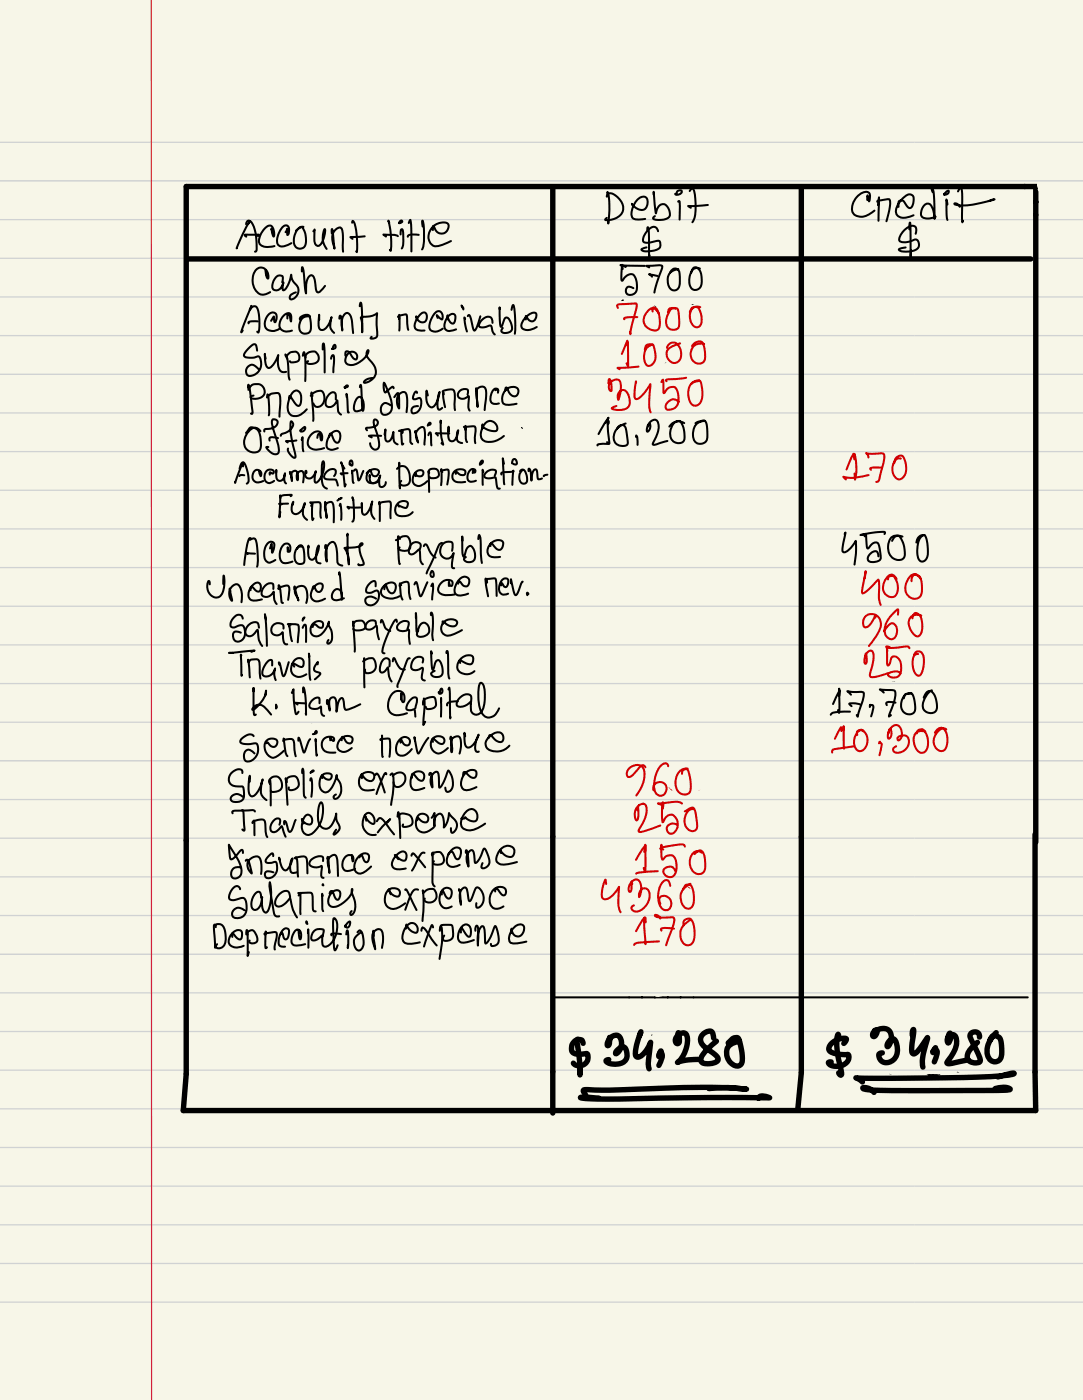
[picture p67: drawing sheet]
<svg xmlns="http://www.w3.org/2000/svg" width="161mm" height="208mm" viewBox="0 0 161 208" stroke-linecap="round" stroke-linejoin="round" font-family="sans-serif">
<defs><g id="words">
<text font-size="82.3" fill="#d0d2d3" x="27.1" y="105.5">-</text>
<text font-size="13.2" x="81.5" y="160.2">⑮28</text>
<text font-size="8.6" x="122.4" y="160.3">BSO</text>
<text font-size="5.6" x="57.3" y="106.3">capital</text>
<text font-size="5.4" x="52.2" y="95.7">payable</text>
<text font-size="5.3" x="57.9" y="130.3">expense</text>
<text font-size="5.2" x="36" y="55.7">supplies</text>
<text font-size="5.1" x="58.5" y="84">payable</text>
<g font-size="5">
<text x="36" y="66.8">Office</text>
<text x="31.5" y="140.7">Depreciation expense</text>
</g>
<text font-size="4.9" x="33.7" y="118.4">supplies expense</text>
<g font-size="4.8">
<text x="35.6" y="49.2">Account</text>
<text x="36.6" y="61.4">prepaid</text>
<text x="53.7" y="100.9">payable</text>
<text x="33.8" y="135.2">salaries</text>
</g>
<text font-size="4.8" fill="#d20000" x="127.8" y="94.8">968</text>
<g font-size="4.6">
<text x="89.4" y="32.2">Debit</text>
<text x="123" y="105.3">17,788</text>
<text x="34.1" y="123.2">Travels</text>
</g>
<text font-size="4.6" fill="#d20000" x="90" y="60.2">3458</text>
<g font-size="4.5">
<text x="126.1" y="32">credit</text>
<text x="133.1" y="37.1">$</text>
<text x="33.8" y="129.4">Insurance</text>
<text x="56.9" y="135.6">expense</text>
</g>
<g font-size="4.5" fill="#d20000">
<text x="91.1" y="48.6">7888</text>
<text x="127.6" y="88.8">488</text>
</g>
<g font-size="4.4">
<text x="58.7" y="72">Depreciation.</text>
<text x="36" y="83.1">Account</text>
</g>
<g font-size="4.4" fill="#d20000">
<text x="94" y="129.2">158</text>
<text x="89" y="134.4">4368</text>
</g>
<g font-size="4.3">
<text x="37.3" y="43.5">Cash</text>
<text x="56.3" y="60.7">Insurance</text>
<text x="124.7" y="82.8">4588</text>
</g>
<g font-size="4.3" fill="#d20000">
<text x="92.7" y="117.1">968</text>
<text x="93.8" y="122.8">258</text>
</g>
<g font-size="4.2">
<text x="34.9" y="36.5">Account title</text>
<text x="30.6" y="88.7">unearned genvice</text>
<text x="34" y="94.9">salaries</text>
</g>
<text font-size="4.2" fill="#d20000" x="128" y="99.6">258</text>
<g font-size="4.1">
<text x="94.9" y="37.4">B</text>
<text x="35.4" y="112.1">Service</text>
</g>
<text font-size="4.1" fill="#d20000" x="93.8" y="139.4">178</text>
<g font-size="4">
<text x="91.8" y="42.9">5788</text>
<text x="53.9" y="65.9">Furniture.</text>
</g>
<g font-size="3.9">
<text x="58.8" y="48.8">receivable</text>
<text x="33.8" y="100.1">Travels</text>
<text x="53.6" y="123.5">expense</text>
</g>
<text font-size="3.9" fill="#d20000" x="123.1" y="111.2">10,300</text>
<g font-size="3.8" fill="#d20000">
<text x="91.4" y="54">1888</text>
<text x="124.8" y="70.7">178</text>
</g>
<g font-size="3.8">
<text x="88.3" y="65.4">15.288</text>
<text x="37.2" y="105.4">K. Har</text>
</g>
<g font-size="3.7">
<text x="37.3" y="71.7">cumulative</text>
<text x="41.2" y="76.7">FUMituRe</text>
</g>
<text font-size="3.5" x="56.1" y="111.7">revenue</text>
<text font-size="2.9" x="34.7" y="71.2">A</text>
<text font-size="2.5" x="71.6" y="88">her.</text>
</g></defs>
<path d="M0 0h160.5v207.6h-160.5z" fill="#f7f6e8"/>
<g fill="none" stroke="#d0d2d3" stroke-width=".19">
<path d="M.1 26.8h160.4M.1 21.1h160.4M.1 38.3h160.4M.1 32.6h160.4M.1 55.5h160.4M.1 49.8h160.4M.1 44h160.4M.1 78.4h135.5M.1 72.7h135.5M.1 67h135.5M.1 61.2h135.5M.1 84.2h135.5"/>
<path d="M.1 95.6h135.5M.1 89.9h135.5M.1 112.8h160.4M.1 107.1h160.4M.1 101.4h160.4M.1 118.6h160.4M.1 135.8h160.4M.1 130h160.4M.1 124.3h160.4M.1 141.5h160.4M.1 158.7h160.4M.1 153h160.4"/>
<path d="M.1 147.2h160.4M.1 170.2h160.4M.1 164.4h160.4M.1 175.9h160.4M.1 193.1h160.4M.1 187.3h160.4M.1 181.6h160.4"/>
</g>
<path d="M22.4 0l.1 207.6" fill="none" stroke="#d21e3f" stroke-width=".18"/>
<path d="M27.9 38.4h124.9M81.9 28v130.9M118.8 27.9v131.1M151.9 27.7h-124.3v131.5l-.4 5.5h126.3M153.5 31.8v93.1M153.4 123.7v35.3M147.9 159.7l1.9-.5h.5a24.8 24.8 0 0 1-6 .5l-12.4 .2-5-.1 .9 .6M88.7 162.8l-2.7-.1a46.9 46.9 0 0 0 8.6 .2l10.3-.2 9.2 .1a2.04 2.04 0 0 0-1.6-.2l-.1 .3M105.1 161.4a26.7 26.7 0 0 1 5.6 .1 111.7 111.7 0 0 0-16.3 0 61.6 61.6 0 0 1-7.5 .1h-.4v.2l.4 .7M147.5 161.4a2.31 2.31 0 0 1 2.2 .1l-.4 .1-1.2 .1h-12a58 58 0 0 1-8.1-.2l-.1-.2a1.57 1.57 0 0 1 1.7 .7" fill="none" stroke="#000" stroke-width=".8"/>
<g fill="#000">
<path d="M46.1 107.3h.2z"/>
<path d="M151.7 27.3a.4 .4 0 0 0-.2 .5 .4 .4 0 0 0 .4 .3h1.9l-.1-.8zM153.6 27.4a.4 .4 0 0 0-.1 .4 .4 .4 0 0 0 .3 .3l-.1-.8z"/>
<path d="M153.2 27.8l-.1 1.4a1.12 1.12 0 0 0 .2 1.1 .4 .4 0 0 0 .6-.3v-1.6l-.2-.7a.4 .4 0 0 0-.5 .1zM153.2 29.7l-.1 1.4a1.13 1.13 0 0 0 .2 1.1 .4 .4 0 0 0 .6-.4v-1.1a1.13 1.13 0 0 0-.2-1.1h-.2z"/>
</g>
<path d="M72.4 109.4l.1-.3 .2-.1 .4 .4a1.21 1.21 0 0 0 1.3 .5 .85 .85 0 0 0 0-1.1 .85 .85 0 0 0-1.1-.1 1.74 1.74 0 0 0-1.2 2 1.95 1.95 0 0 0 2.2 .6l.7-.3 .5-.4M65.5 132.6v-.5l.5 .7a.47 .47 0 0 0 .5 .4 .47 .47 0 0 0 .4-.5 .78 .78 0 0 0-.5-1 .78 .78 0 0 0-1 .5 1.78 1.78 0 0 0 .4 2.4 1.3 1.3 0 0 0 1.2-.2M68.1 132.2l-.1-.4a6 6 0 0 1 .3 2.3l-.1-.5a1.64 1.64 0 0 1 .7-2 .6 .6 0 0 1 .4 .7l.3 1.3a1.23 1.23 0 0 0 .6-1l.2-.8a.33 .33 0 0 1 .3-.2 .33 .33 0 0 1 .3 .1 1.74 1.74 0 0 1-.2 2.9l-.2-.1v-.6M68.4 121.4h.5l.1-.2a1.47 1.47 0 0 0 1.6 .5 1.02 1.02 0 0 0-.2-1.6 1.02 1.02 0 0 0-1.5 .5 1.96 1.96 0 0 0-.4 2.1l.4 .3a2.47 2.47 0 0 0 2.4-.5l.6-.4M73.4 132.2l.1-.4h.2a1.98 1.98 0 0 0 1 1 .69 .69 0 0 0 .3-.9 .69 .69 0 0 0-.8-.4 1.88 1.88 0 0 0-1.2 3.1 1.32 1.32 0 0 0 1.6-.2M74.2 126.5v-.4a1.57 1.57 0 0 0 1.8 .9 .94 .94 0 0 0 .1-1.3 .94 .94 0 0 0-1.3-.2 2.2 2.2 0 0 0-1.2 2.2l.1 .2a1.46 1.46 0 0 0 1.6 .2l1.3-.3M102.8 147.9h49.5" fill="none" stroke="#000" stroke-width=".3"/>
<use href="#words"/>
</svg>
